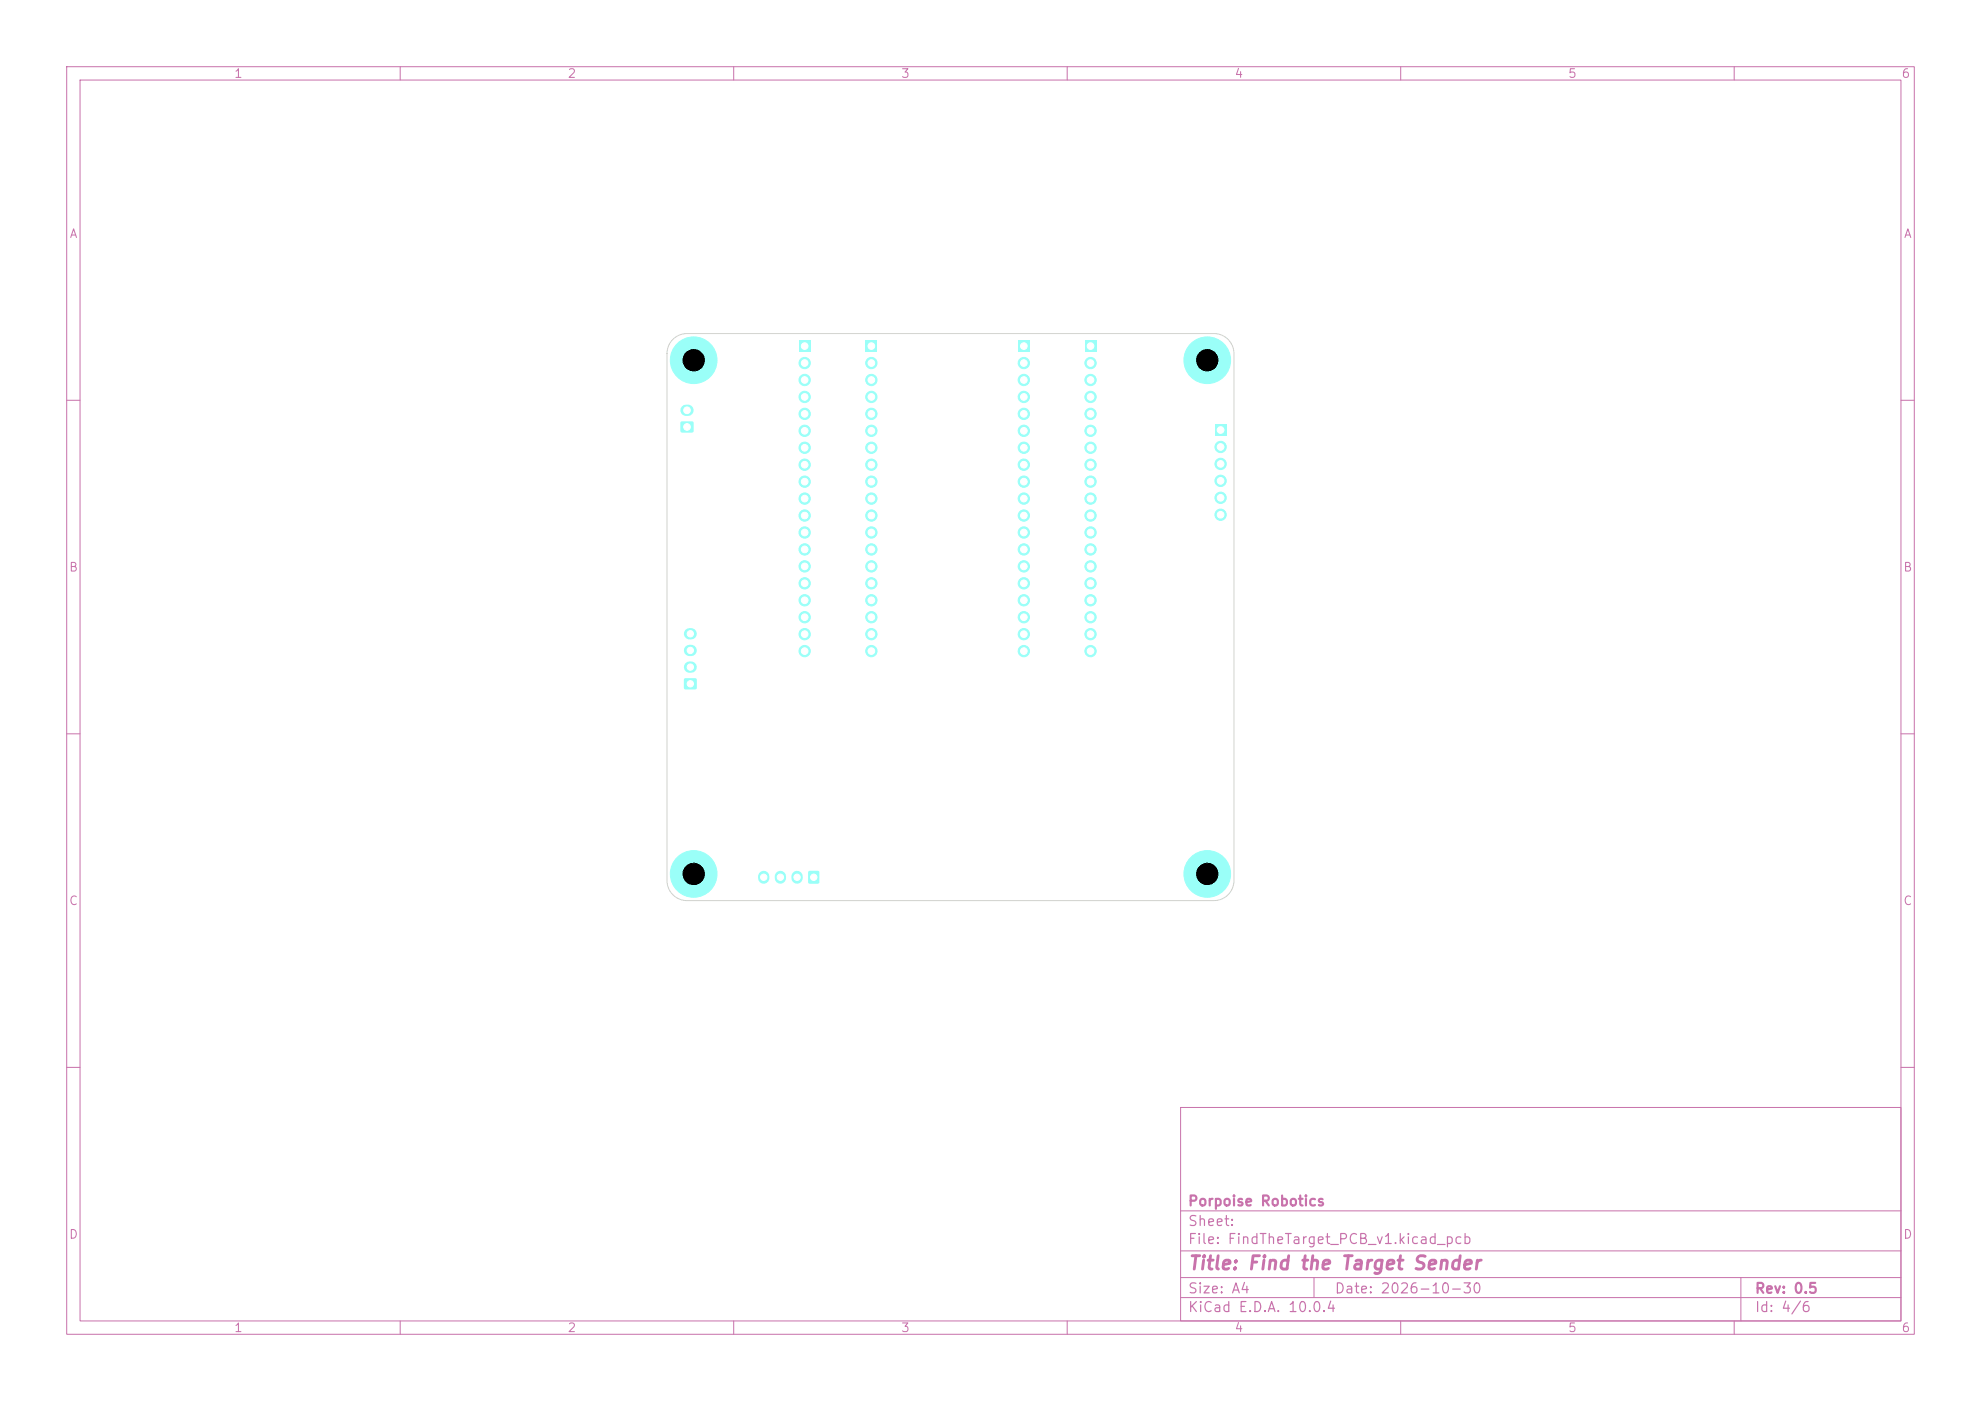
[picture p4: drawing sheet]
<svg xmlns="http://www.w3.org/2000/svg" width="297mm" height="210mm" viewBox="0 0 297 210" stroke-linecap="round" stroke-linejoin="round" font-family="sans-serif">
<defs><g id="words">
<text font-size="2" fill="#c872ab" x="178" y="190.8">Title: Find the Target Sender</text>
<g font-size="1.5" fill="#c872ab">
<text x="178" y="184.2">Sheet:</text>
<text x="178" y="181.2">Porpoise Robotics</text>
<text x="178" y="186.9">File: FindTheTarget_PCB_v1.kicad_pcb</text>
<text x="178" y="197.1">KiCad E.D.A. 10.0.4</text>
<text x="178" y="194.3">Size: A4</text>
<text x="200" y="194.3">Date: 2026-10-30</text>
<text x="263" y="194.3">Rev: 0.5</text>
<text x="263" y="197.1">Id: 4/6</text>
</g>
<g font-size="1.3" fill="#c872ab">
<text x="35" y="12">1</text>
<text x="85" y="12">2</text>
<text x="135" y="12">3</text>
<text x="185" y="12">4</text>
<text x="235" y="12">5</text>
<text x="285" y="12">6</text>
<text x="10.3" y="36">A</text>
<text x="285.4" y="36">A</text>
<text x="10.3" y="86">B</text>
<text x="285.3" y="86">B</text>
<text x="10.3" y="136">C</text>
<text x="285.3" y="136">C</text>
<text x="10.3" y="186">D</text>
<text x="285.3" y="186">D</text>
<text x="35" y="200">1</text>
<text x="85" y="200">2</text>
<text x="135" y="200">3</text>
<text x="185" y="200">4</text>
<text x="235" y="200">5</text>
<text x="285" y="200">6</text>
</g>
</g></defs>
<g fill="none" stroke="#c872ab" stroke-width=".15">
<path d="M10 10h277v190h-277zM12 12h273v186h-273zM60 10v2M110 10v2M160 10v2M210 10v2M260 10v2M10 60h2M285 60h2M10 110h2M285 110h2M10 160h2"/>
<path d="M177 166h108v32h-108zM285 160h2M60 198v2M110 198v2M160 198v2M177 194.5h108M177 191.5h108M177 187.5h108M177 181.5h108M197 191.5v3M210 198v2M260 198v2"/>
<path d="M261 191.5v6.5"/>
</g>
<g fill="#9afff8" stroke="#9afff8" stroke-width=".15">
<circle cx="104" cy="54" r="3.5"/>
<circle cx="104" cy="131" r="3.5"/>
<circle cx="181" cy="131" r="3.5"/>
<circle cx="181" cy="54" r="3.5"/>
<circle cx="104" cy="54" r="1.6"/>
</g>
<path d="M152.6 51h1.7v1.7h-1.7z" fill="#9afff8"/>
<g fill="#9afff8" stroke="#9afff8" stroke-width=".15">
<circle cx="153.5" cy="54.4" r=".85"/>
<circle cx="153.5" cy="57" r=".85"/>
<circle cx="153.5" cy="59.5" r=".85"/>
<circle cx="153.5" cy="62" r=".85"/>
<circle cx="153.5" cy="64.6" r=".85"/>
<circle cx="153.5" cy="67.1" r=".85"/>
<circle cx="153.5" cy="69.7" r=".85"/>
<circle cx="153.5" cy="72.2" r=".85"/>
<circle cx="153.5" cy="74.7" r=".85"/>
<circle cx="153.5" cy="77.3" r=".85"/>
<circle cx="153.5" cy="79.8" r=".85"/>
<circle cx="153.5" cy="82.4" r=".85"/>
<circle cx="153.5" cy="84.9" r=".85"/>
<circle cx="153.5" cy="87.4" r=".85"/>
<circle cx="153.5" cy="90" r=".85"/>
<circle cx="153.5" cy="92.5" r=".85"/>
<circle cx="153.5" cy="95.1" r=".85"/>
<circle cx="153.5" cy="97.6" r=".85"/>
</g>
<path d="M119.8 51h1.7v1.7h-1.7z" fill="#9afff8"/>
<g fill="#9afff8" stroke="#9afff8" stroke-width=".15">
<circle cx="120.6" cy="54.4" r=".85"/>
<circle cx="120.6" cy="57" r=".85"/>
<circle cx="120.6" cy="59.5" r=".85"/>
<circle cx="120.6" cy="62" r=".85"/>
<circle cx="120.6" cy="64.6" r=".85"/>
<circle cx="120.6" cy="67.1" r=".85"/>
<circle cx="120.6" cy="69.7" r=".85"/>
<circle cx="120.6" cy="72.2" r=".85"/>
<circle cx="120.6" cy="74.7" r=".85"/>
<circle cx="120.6" cy="77.3" r=".85"/>
<circle cx="120.6" cy="79.8" r=".85"/>
<circle cx="120.6" cy="82.4" r=".85"/>
<circle cx="120.6" cy="84.9" r=".85"/>
<circle cx="120.6" cy="87.4" r=".85"/>
<circle cx="120.6" cy="90" r=".85"/>
<circle cx="120.6" cy="92.5" r=".85"/>
<circle cx="120.6" cy="95.1" r=".85"/>
<circle cx="120.6" cy="97.6" r=".85"/>
<circle cx="104" cy="131" r="1.6"/>
</g>
<path d="M182.2 63.6h1.6v1.7h-1.6z" fill="#9afff8"/>
<g fill="#9afff8" stroke="#9afff8" stroke-width=".15">
<circle cx="183" cy="67" r=".85"/>
<circle cx="183" cy="69.5" r=".85"/>
<circle cx="183" cy="72.1" r=".85"/>
<circle cx="183" cy="74.6" r=".85"/>
<circle cx="183" cy="77.2" r=".85"/>
</g>
<path d="M102.1 63.2h1.8v1.6h-1.8z" fill="#9afff8"/>
<path d="M102.8 61.5h.3" fill="none" stroke="#9afff8" stroke-width="1.7"/>
<path d="M162.6 51h1.7v1.7h-1.7z" fill="#9afff8"/>
<g fill="#9afff8" stroke="#9afff8" stroke-width=".15">
<circle cx="163.5" cy="54.4" r=".85"/>
<circle cx="163.5" cy="57" r=".85"/>
<circle cx="163.5" cy="59.5" r=".85"/>
<circle cx="163.5" cy="62" r=".85"/>
<circle cx="163.5" cy="64.6" r=".85"/>
<circle cx="163.5" cy="67.1" r=".85"/>
<circle cx="163.5" cy="69.7" r=".85"/>
<circle cx="163.5" cy="72.2" r=".85"/>
<circle cx="163.5" cy="74.7" r=".85"/>
<circle cx="163.5" cy="77.3" r=".85"/>
<circle cx="163.5" cy="79.8" r=".85"/>
<circle cx="163.5" cy="82.4" r=".85"/>
<circle cx="163.5" cy="84.9" r=".85"/>
<circle cx="163.5" cy="87.4" r=".85"/>
<circle cx="163.5" cy="90" r=".85"/>
<circle cx="163.5" cy="92.5" r=".85"/>
<circle cx="163.5" cy="95.1" r=".85"/>
<circle cx="163.5" cy="97.6" r=".85"/>
</g>
<path d="M121.2 130.6h1.6v1.8h-1.6z" fill="#9afff8"/>
<path d="M114.5 131.4v.2M117 131.4v.2M119.5 131.4v.2" fill="none" stroke="#9afff8" stroke-width="1.7"/>
<path d="M129.8 51h1.7v1.7h-1.7z" fill="#9afff8"/>
<g fill="#9afff8" stroke="#9afff8" stroke-width=".15">
<circle cx="130.6" cy="54.4" r=".85"/>
<circle cx="130.6" cy="57" r=".85"/>
<circle cx="130.6" cy="59.5" r=".85"/>
<circle cx="130.6" cy="62" r=".85"/>
<circle cx="130.6" cy="64.6" r=".85"/>
<circle cx="130.6" cy="67.1" r=".85"/>
<circle cx="130.6" cy="69.7" r=".85"/>
<circle cx="130.6" cy="72.2" r=".85"/>
<circle cx="130.6" cy="74.7" r=".85"/>
<circle cx="130.6" cy="77.3" r=".85"/>
<circle cx="130.6" cy="79.8" r=".85"/>
<circle cx="130.6" cy="82.4" r=".85"/>
<circle cx="130.6" cy="84.9" r=".85"/>
<circle cx="130.6" cy="87.4" r=".85"/>
<circle cx="130.6" cy="90" r=".85"/>
<circle cx="130.6" cy="92.5" r=".85"/>
<circle cx="130.6" cy="95.1" r=".85"/>
<circle cx="130.6" cy="97.6" r=".85"/>
<circle cx="181" cy="131" r="1.6"/>
</g>
<path d="M102.6 101.7h1.8v1.6h-1.8z" fill="#9afff8"/>
<path d="M103.4 97.5h.2M103.4 95h.2M103.4 100h.2" fill="none" stroke="#9afff8" stroke-width="1.7"/>
<circle cx="181" cy="54" r="1.6" fill="#9afff8" stroke="#9afff8" stroke-width=".15"/>
<path d="M100.9 50.9a3 3 0 0 1 2.1-.9h79a3 3 0 0 1 3 3v79a3 3 0 0 1-3 3h-79a3 3 0 0 1-3-3v-79a3 3 0 0 1 .9-2.1z" fill="none" stroke="#d0d2cd" stroke-width=".15"/>
<g fill="#000" stroke="#000" stroke-width=".15">
<circle cx="104" cy="54" r="1.6"/>
<circle cx="181" cy="54" r="1.6"/>
<circle cx="104" cy="131" r="1.6"/>
<circle cx="181" cy="131" r="1.6"/>
</g>
<g fill="#fff" stroke="#fff" stroke-width=".15">
<circle cx="153.5" cy="51.9" r=".5"/>
<circle cx="153.5" cy="54.4" r=".5"/>
<circle cx="153.5" cy="57" r=".5"/>
<circle cx="153.5" cy="59.5" r=".5"/>
<circle cx="153.5" cy="62" r=".5"/>
<circle cx="153.5" cy="64.6" r=".5"/>
<circle cx="153.5" cy="67.1" r=".5"/>
<circle cx="153.5" cy="69.7" r=".5"/>
<circle cx="153.5" cy="72.2" r=".5"/>
<circle cx="153.5" cy="74.7" r=".5"/>
<circle cx="153.5" cy="77.3" r=".5"/>
<circle cx="153.5" cy="79.8" r=".5"/>
<circle cx="153.5" cy="82.4" r=".5"/>
<circle cx="153.5" cy="84.9" r=".5"/>
<circle cx="153.5" cy="87.4" r=".5"/>
<circle cx="153.5" cy="90" r=".5"/>
<circle cx="153.5" cy="92.5" r=".5"/>
<circle cx="153.5" cy="95.1" r=".5"/>
<circle cx="153.5" cy="97.6" r=".5"/>
<circle cx="120.6" cy="51.9" r=".5"/>
<circle cx="120.6" cy="54.4" r=".5"/>
<circle cx="120.6" cy="57" r=".5"/>
<circle cx="120.6" cy="59.5" r=".5"/>
<circle cx="120.6" cy="62" r=".5"/>
<circle cx="120.6" cy="64.6" r=".5"/>
<circle cx="120.6" cy="67.1" r=".5"/>
<circle cx="120.6" cy="69.7" r=".5"/>
<circle cx="120.6" cy="72.2" r=".5"/>
<circle cx="120.6" cy="74.7" r=".5"/>
<circle cx="120.6" cy="77.3" r=".5"/>
<circle cx="120.6" cy="79.8" r=".5"/>
<circle cx="120.6" cy="82.4" r=".5"/>
<circle cx="120.6" cy="84.9" r=".5"/>
<circle cx="120.6" cy="87.4" r=".5"/>
<circle cx="120.6" cy="90" r=".5"/>
<circle cx="120.6" cy="92.5" r=".5"/>
<circle cx="120.6" cy="95.1" r=".5"/>
<circle cx="120.6" cy="97.6" r=".5"/>
<circle cx="183" cy="64.5" r=".5"/>
<circle cx="183" cy="67" r=".5"/>
<circle cx="183" cy="69.5" r=".5"/>
<circle cx="183" cy="72.1" r=".5"/>
<circle cx="183" cy="74.6" r=".5"/>
<circle cx="183" cy="77.2" r=".5"/>
<circle cx="103" cy="64" r=".5"/>
<circle cx="103" cy="61.5" r=".5"/>
<circle cx="163.5" cy="51.9" r=".5"/>
<circle cx="163.5" cy="54.4" r=".5"/>
<circle cx="163.5" cy="57" r=".5"/>
<circle cx="163.5" cy="59.5" r=".5"/>
<circle cx="163.5" cy="62" r=".5"/>
<circle cx="163.5" cy="64.6" r=".5"/>
<circle cx="163.5" cy="67.1" r=".5"/>
<circle cx="163.5" cy="69.7" r=".5"/>
<circle cx="163.5" cy="72.2" r=".5"/>
<circle cx="163.5" cy="74.7" r=".5"/>
<circle cx="163.5" cy="77.3" r=".5"/>
<circle cx="163.5" cy="79.8" r=".5"/>
<circle cx="163.5" cy="82.4" r=".5"/>
<circle cx="163.5" cy="84.9" r=".5"/>
<circle cx="163.5" cy="87.4" r=".5"/>
<circle cx="163.5" cy="90" r=".5"/>
<circle cx="163.5" cy="92.5" r=".5"/>
<circle cx="163.5" cy="95.1" r=".5"/>
<circle cx="163.5" cy="97.6" r=".5"/>
<circle cx="122" cy="131.5" r=".48"/>
<circle cx="119.5" cy="131.5" r=".48"/>
<circle cx="117" cy="131.5" r=".48"/>
<circle cx="114.5" cy="131.5" r=".48"/>
<circle cx="130.6" cy="51.9" r=".5"/>
<circle cx="130.6" cy="54.4" r=".5"/>
<circle cx="130.6" cy="57" r=".5"/>
<circle cx="130.6" cy="59.5" r=".5"/>
<circle cx="130.6" cy="62" r=".5"/>
<circle cx="130.6" cy="64.6" r=".5"/>
<circle cx="130.6" cy="67.1" r=".5"/>
<circle cx="130.6" cy="69.7" r=".5"/>
<circle cx="130.6" cy="72.2" r=".5"/>
<circle cx="130.6" cy="74.7" r=".5"/>
<circle cx="130.6" cy="77.3" r=".5"/>
<circle cx="130.6" cy="79.8" r=".5"/>
<circle cx="130.6" cy="82.4" r=".5"/>
<circle cx="130.6" cy="84.9" r=".5"/>
<circle cx="130.6" cy="87.4" r=".5"/>
<circle cx="130.6" cy="90" r=".5"/>
<circle cx="130.6" cy="92.5" r=".5"/>
<circle cx="130.6" cy="95.1" r=".5"/>
<circle cx="130.6" cy="97.6" r=".5"/>
<circle cx="103.5" cy="102.5" r=".47"/>
<circle cx="103.5" cy="100" r=".47"/>
<circle cx="103.5" cy="97.5" r=".47"/>
<circle cx="103.5" cy="95" r=".47"/>
</g>
<use href="#words"/>
</svg>
